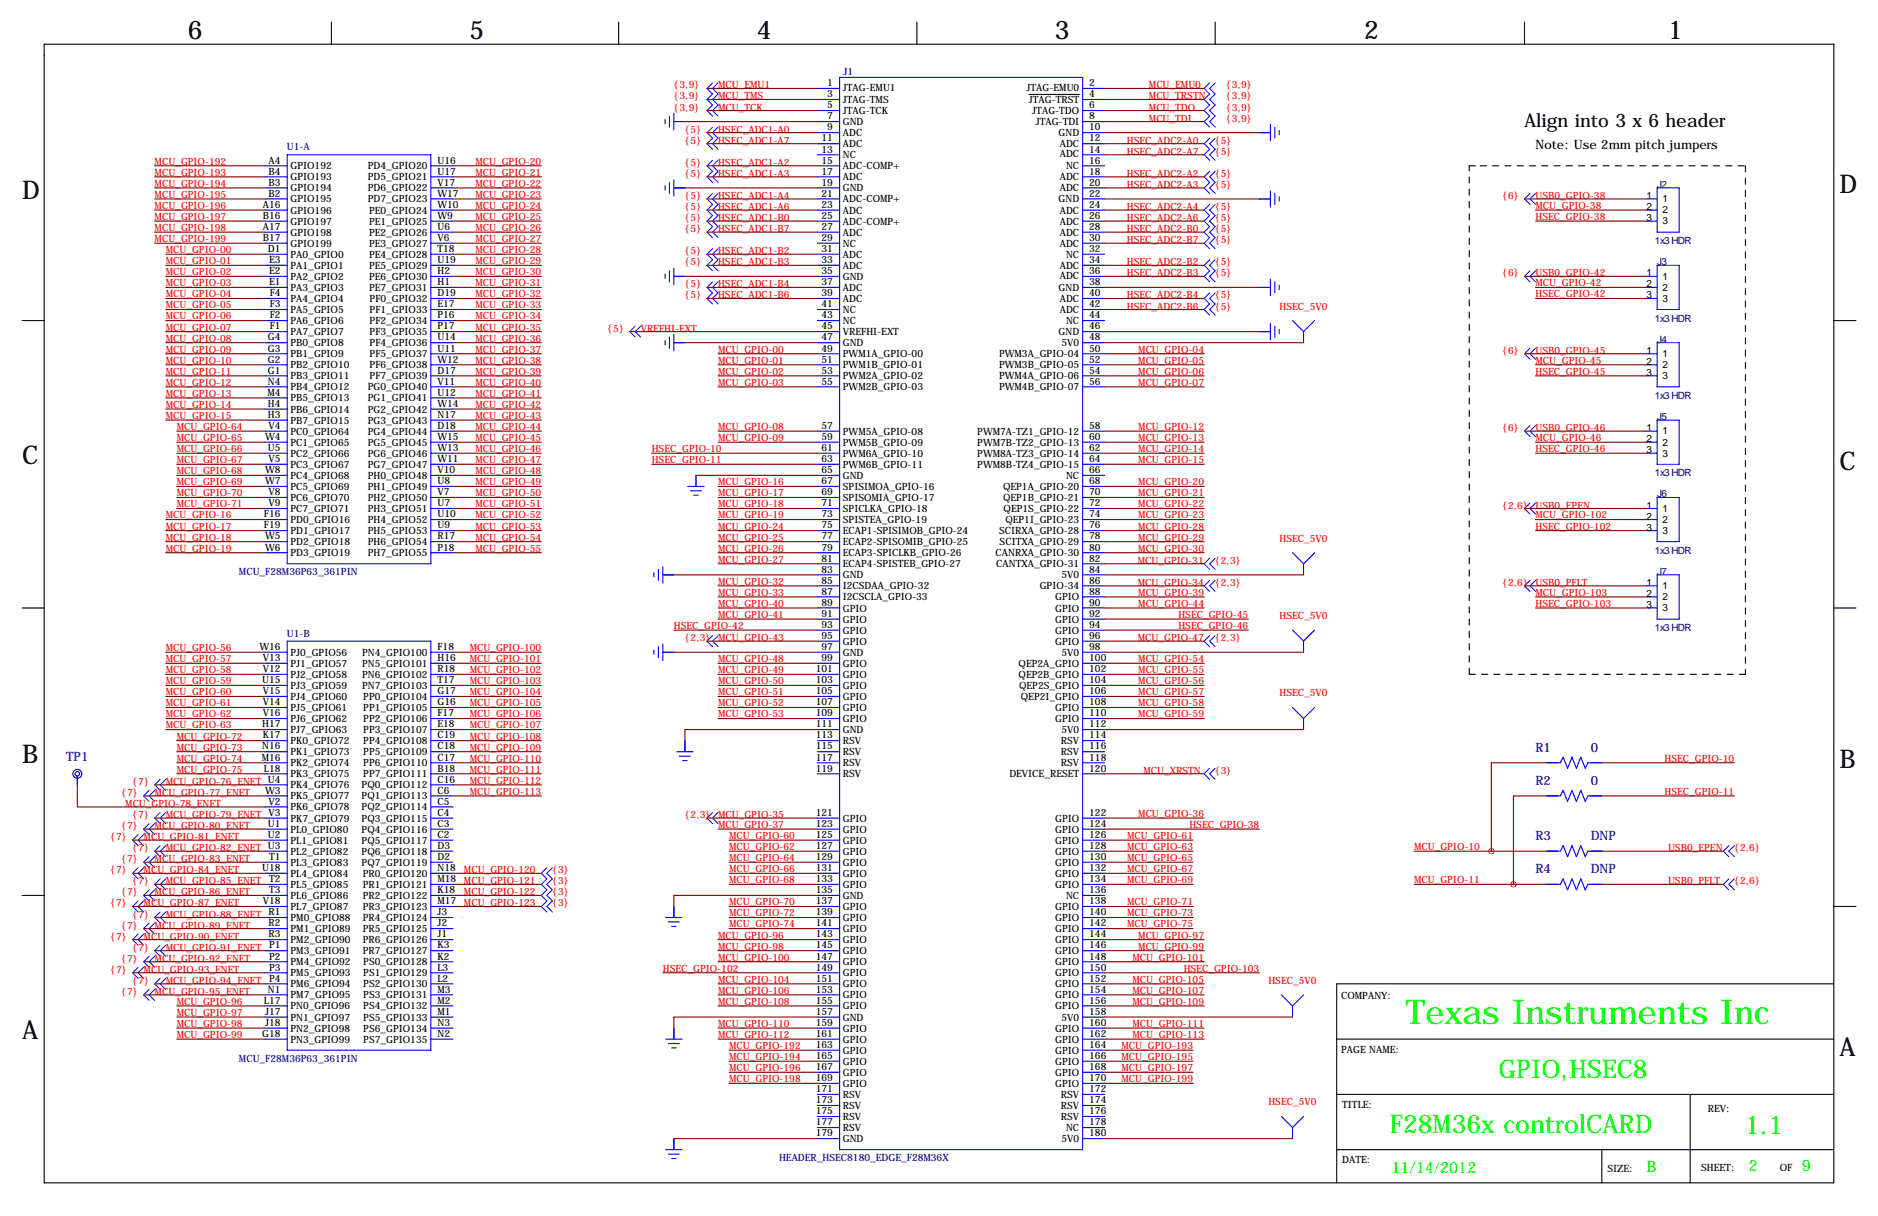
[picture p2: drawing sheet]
<svg xmlns="http://www.w3.org/2000/svg" width="432mm" height="279mm" viewBox="0 0 432 279" stroke-linecap="round" stroke-linejoin="round" font-family="sans-serif">
<defs><g id="words">
<text font-size="7.9" fill="#0f0" x="323.2" y="235.2">Texas Instruments Inc</text>
<g font-size="5.9">
<text x="43.2" y="8.9">6</text>
<text x="107.9" y="8.9">5</text>
<text x="174" y="8.9">4</text>
<text x="242.6" y="8.9">3</text>
<text x="313.7" y="8.9">2</text>
<text x="383.5" y="8.9">1</text>
<text x="5.1" y="45.7">D</text>
<text x="422.9" y="44.4">D</text>
<text x="5.1" y="106.7">C</text>
<text x="422.9" y="107.9">C</text>
<text x="5.1" y="175.3">B</text>
<text x="422.9" y="176.5">B</text>
<text x="5.1" y="238.8">A</text>
<text x="422.9" y="242.6">A</text>
</g>
<g font-size="5.9" fill="#0f0">
<text x="344.5" y="247.7">GPIO,HSEC8</text>
<text x="319.5" y="260.4">F28M36x controlCARD</text>
<text x="401.2" y="260.6">1.1</text>
</g>
<text font-size="4.3" x="350.5" y="29.2">Align into 3 x 6 header</text>
<g font-size="3.6" fill="#0f0">
<text x="319.9" y="269.5">11/14/2012</text>
<text x="378.6" y="269.2">B</text>
<text x="402.1" y="269">2</text>
<text x="414.3" y="269">9</text>
</g>
<text font-size="3" x="353.1" y="34.3">Note: Use 2mm pitch jumpers</text>
<g font-size="3" fill="#000080">
<text x="353.1" y="172.7">R1</text>
<text x="365.8" y="172.7">0</text>
<text x="15.2" y="174.8">TP1</text>
<text x="353.1" y="180.3">R2</text>
<text x="365.8" y="180.3">0</text>
<text x="353.1" y="193">R3</text>
<text x="365.8" y="193">DNP</text>
<text x="353.1" y="200.7">R4</text>
<text x="365.8" y="200.7">DNP</text>
</g>
<g font-size="2.3" fill="#000080">
<text x="194" y="17.3">J1</text>
<text x="65.9" y="34.5">U1-A</text>
<text x="381" y="43.2">J2</text>
<text x="380.5" y="56.1">1x3 HDR</text>
<text x="381" y="61">J3</text>
<text x="380.5" y="73.9">1x3 HDR</text>
<text x="381" y="78.7">J4</text>
<text x="380.5" y="91.7">1x3 HDR</text>
<text x="381" y="96.5">J5</text>
<text x="380.5" y="109.5">1x3 HDR</text>
<text x="381" y="114.3">J6</text>
<text x="380.5" y="127.3">1x3 HDR</text>
<text x="54.9" y="132.2">MCU_F28M36P63_361PIN</text>
<text x="381" y="132.1">J7</text>
<text x="65.9" y="146.3">U1-B</text>
<text x="380.5" y="145">1x3 HDR</text>
<text x="54.9" y="243.9">MCU_F28M36P63_361PIN</text>
<text x="179.1" y="266.8">HEADER_HSEC8180_EDGE_F28M36X</text>
</g>
<g font-size="2.3" fill="#f00">
<text x="154.9" y="22.9">{3,9}</text>
<text x="154.9" y="20.3">{3,9}</text>
<text x="165.1" y="22.9">MCU_TMS</text>
<text x="165.1" y="20.3">MCU_EMU1</text>
<text x="264.2" y="20.3">MCU_EMU0</text>
<text x="264.2" y="22.9">MCU_TRSTN</text>
<text x="281.9" y="20.3">{3,9}</text>
<text x="281.9" y="22.9">{3,9}</text>
<text x="154.9" y="25.4">{3,9}</text>
<text x="165.1" y="25.4">MCU_TCK</text>
<text x="264.2" y="27.9">MCU_TDI</text>
<text x="264.2" y="25.4">MCU_TDO</text>
<text x="281.9" y="27.9">{3,9}</text>
<text x="281.9" y="25.4">{3,9}</text>
<text x="157.5" y="33">{5}</text>
<text x="157.5" y="30.5">{5}</text>
<text x="165.1" y="33">HSEC_ADC1-A7</text>
<text x="165.1" y="30.5">HSEC_ADC1-A0</text>
<text x="259.1" y="35.6">HSEC_ADC2-A7</text>
<text x="259.1" y="33">HSEC_ADC2-A0</text>
<text x="279.4" y="35.6">{5}</text>
<text x="279.4" y="33">{5}</text>
<text x="35.6" y="37.8">MCU_GPIO-192</text>
<text x="35.6" y="40.4">MCU_GPIO-193</text>
<text x="109.3" y="37.8">MCU_GPIO-20</text>
<text x="109.3" y="40.4">MCU_GPIO-21</text>
<text x="157.5" y="40.6">{5}</text>
<text x="157.5" y="38.1">{5}</text>
<text x="165.1" y="40.6">HSEC_ADC1-A3</text>
<text x="165.1" y="38.1">HSEC_ADC1-A2</text>
<text x="259.1" y="40.6">HSEC_ADC2-A2</text>
<text x="279.4" y="40.6">{5}</text>
<text x="35.6" y="42.9">MCU_GPIO-194</text>
<text x="35.6" y="45.5">MCU_GPIO-195</text>
<text x="109.3" y="42.9">MCU_GPIO-22</text>
<text x="109.3" y="45.5">MCU_GPIO-23</text>
<text x="157.5" y="45.7">{5}</text>
<text x="165.1" y="45.7">HSEC_ADC1-A4</text>
<text x="259.1" y="43.2">HSEC_ADC2-A3</text>
<text x="279.4" y="43.2">{5}</text>
<text x="345.4" y="45.7">{6}</text>
<text x="353.1" y="45.7">USB0_GPIO-38</text>
<text x="35.6" y="48">MCU_GPIO-196</text>
<text x="35.6" y="50.5">MCU_GPIO-197</text>
<text x="35.6" y="53.1">MCU_GPIO-198</text>
<text x="109.3" y="48">MCU_GPIO-24</text>
<text x="109.3" y="50.5">MCU_GPIO-25</text>
<text x="109.3" y="53.1">MCU_GPIO-26</text>
<text x="157.5" y="53.3">{5}</text>
<text x="157.5" y="50.8">{5}</text>
<text x="157.5" y="48.3">{5}</text>
<text x="165.1" y="53.3">HSEC_ADC1-B7</text>
<text x="165.1" y="50.8">HSEC_ADC1-B0</text>
<text x="165.1" y="48.3">HSEC_ADC1-A6</text>
<text x="259.1" y="48.3">HSEC_ADC2-A4</text>
<text x="259.1" y="50.8">HSEC_ADC2-A6</text>
<text x="259.1" y="53.3">HSEC_ADC2-B0</text>
<text x="279.4" y="48.3">{5}</text>
<text x="279.4" y="50.8">{5}</text>
<text x="279.4" y="53.3">{5}</text>
<text x="353.1" y="48">MCU_GPIO-38</text>
<text x="353.1" y="50.5">HSEC_GPIO-38</text>
<text x="35.6" y="55.6">MCU_GPIO-199</text>
<text x="38.1" y="58.2">MCU_GPIO-00</text>
<text x="109.3" y="55.6">MCU_GPIO-27</text>
<text x="109.3" y="58.2">MCU_GPIO-28</text>
<text x="157.5" y="58.4">{5}</text>
<text x="165.1" y="58.4">HSEC_ADC1-B2</text>
<text x="259.1" y="55.9">HSEC_ADC2-B7</text>
<text x="279.4" y="55.9">{5}</text>
<text x="38.1" y="60.7">MCU_GPIO-01</text>
<text x="38.1" y="63.2">MCU_GPIO-02</text>
<text x="38.1" y="65.8">MCU_GPIO-03</text>
<text x="109.3" y="60.7">MCU_GPIO-29</text>
<text x="109.3" y="63.2">MCU_GPIO-30</text>
<text x="109.3" y="65.8">MCU_GPIO-31</text>
<text x="157.5" y="61">{5}</text>
<text x="165.1" y="61">HSEC_ADC1-B3</text>
<text x="259.1" y="61">HSEC_ADC2-B2</text>
<text x="259.1" y="63.5">HSEC_ADC2-B3</text>
<text x="279.4" y="61">{5}</text>
<text x="279.4" y="63.5">{5}</text>
<text x="345.4" y="63.5">{6}</text>
<text x="353.1" y="65.8">MCU_GPIO-42</text>
<text x="353.1" y="63.5">USB0_GPIO-42</text>
<text x="38.1" y="68.3">MCU_GPIO-04</text>
<text x="38.1" y="70.9">MCU_GPIO-05</text>
<text x="109.3" y="68.3">MCU_GPIO-32</text>
<text x="109.3" y="70.9">MCU_GPIO-33</text>
<text x="157.5" y="68.6">{5}</text>
<text x="157.5" y="66">{5}</text>
<text x="165.1" y="68.6">HSEC_ADC1-B6</text>
<text x="165.1" y="66">HSEC_ADC1-B4</text>
<text x="259.1" y="71.1">HSEC_ADC2-B6</text>
<text x="259.1" y="68.6">HSEC_ADC2-B4</text>
<text x="279.4" y="71.1">{5}</text>
<text x="279.4" y="68.6">{5}</text>
<text x="294.2" y="71.1">HSEC_5V0</text>
<text x="353.1" y="68.3">HSEC_GPIO-42</text>
<text x="38.1" y="73.4">MCU_GPIO-06</text>
<text x="38.1" y="75.9">MCU_GPIO-07</text>
<text x="109.3" y="75.9">MCU_GPIO-35</text>
<text x="109.3" y="73.4">MCU_GPIO-34</text>
<text x="139.7" y="76.2">{5}</text>
<text x="147.3" y="76.2">VREFHI-EXT</text>
<text x="38.1" y="78.5">MCU_GPIO-08</text>
<text x="38.1" y="81">MCU_GPIO-09</text>
<text x="38.1" y="83.6">MCU_GPIO-10</text>
<text x="109.3" y="78.5">MCU_GPIO-36</text>
<text x="109.3" y="81">MCU_GPIO-37</text>
<text x="109.3" y="83.6">MCU_GPIO-38</text>
<text x="165.1" y="81">MCU_GPIO-00</text>
<text x="165.1" y="83.6">MCU_GPIO-01</text>
<text x="261.7" y="81">MCU_GPIO-04</text>
<text x="261.7" y="83.6">MCU_GPIO-05</text>
<text x="345.4" y="81.3">{6}</text>
<text x="353.1" y="83.6">MCU_GPIO-45</text>
<text x="353.1" y="81.3">USB0_GPIO-45</text>
<text x="38.1" y="86.1">MCU_GPIO-11</text>
<text x="38.1" y="88.6">MCU_GPIO-12</text>
<text x="109.3" y="88.6">MCU_GPIO-40</text>
<text x="109.3" y="86.1">MCU_GPIO-39</text>
<text x="165.1" y="88.6">MCU_GPIO-03</text>
<text x="165.1" y="86.1">MCU_GPIO-02</text>
<text x="261.7" y="86.1">MCU_GPIO-06</text>
<text x="261.7" y="88.6">MCU_GPIO-07</text>
<text x="353.1" y="86.1">HSEC_GPIO-45</text>
<text x="38.1" y="91.2">MCU_GPIO-13</text>
<text x="38.1" y="93.7">MCU_GPIO-14</text>
<text x="109.3" y="91.2">MCU_GPIO-41</text>
<text x="109.3" y="93.7">MCU_GPIO-42</text>
<text x="38.1" y="96.3">MCU_GPIO-15</text>
<text x="40.6" y="98.8">MCU_GPIO-64</text>
<text x="40.6" y="101.3">MCU_GPIO-65</text>
<text x="109.3" y="96.3">MCU_GPIO-43</text>
<text x="109.3" y="98.8">MCU_GPIO-44</text>
<text x="109.3" y="101.3">MCU_GPIO-45</text>
<text x="165.1" y="101.3">MCU_GPIO-09</text>
<text x="165.1" y="98.8">MCU_GPIO-08</text>
<text x="261.7" y="101.3">MCU_GPIO-13</text>
<text x="261.7" y="98.8">MCU_GPIO-12</text>
<text x="345.4" y="99.1">{6}</text>
<text x="353.1" y="101.3">MCU_GPIO-46</text>
<text x="353.1" y="99.1">USB0_GPIO-46</text>
<text x="40.6" y="103.9">MCU_GPIO-66</text>
<text x="40.6" y="106.4">MCU_GPIO-67</text>
<text x="109.3" y="103.9">MCU_GPIO-46</text>
<text x="109.3" y="106.4">MCU_GPIO-47</text>
<text x="149.9" y="106.4">HSEC_GPIO-11</text>
<text x="149.9" y="103.9">HSEC_GPIO-10</text>
<text x="261.7" y="106.4">MCU_GPIO-15</text>
<text x="261.7" y="103.9">MCU_GPIO-14</text>
<text x="353.1" y="103.9">HSEC_GPIO-46</text>
<text x="40.6" y="109">MCU_GPIO-68</text>
<text x="40.6" y="111.5">MCU_GPIO-69</text>
<text x="109.3" y="109">MCU_GPIO-48</text>
<text x="109.3" y="111.5">MCU_GPIO-49</text>
<text x="165.1" y="111.5">MCU_GPIO-16</text>
<text x="261.7" y="111.5">MCU_GPIO-20</text>
<text x="38.1" y="119.1">MCU_GPIO-16</text>
<text x="40.6" y="114">MCU_GPIO-70</text>
<text x="40.6" y="116.6">MCU_GPIO-71</text>
<text x="109.3" y="114">MCU_GPIO-50</text>
<text x="109.3" y="116.6">MCU_GPIO-51</text>
<text x="109.3" y="119.1">MCU_GPIO-52</text>
<text x="165.1" y="114">MCU_GPIO-17</text>
<text x="165.1" y="116.6">MCU_GPIO-18</text>
<text x="165.1" y="119.1">MCU_GPIO-19</text>
<text x="261.7" y="114">MCU_GPIO-21</text>
<text x="261.7" y="116.6">MCU_GPIO-22</text>
<text x="261.7" y="119.1">MCU_GPIO-23</text>
<text x="345.4" y="116.8">{2,6} USB0_EPEN</text>
<text x="353.1" y="119.1">MCU_GPIO-102</text>
<text x="38.1" y="121.7">MCU_GPIO-17</text>
<text x="38.1" y="124.2">MCU_GPIO-18</text>
<text x="109.3" y="121.7">MCU_GPIO-53</text>
<text x="109.3" y="124.2">MCU_GPIO-54</text>
<text x="165.1" y="121.7">MCU_GPIO-24</text>
<text x="165.1" y="124.2">MCU_GPIO-25</text>
<text x="261.7" y="121.7">MCU_GPIO-28</text>
<text x="261.7" y="124.2">MCU_GPIO-29</text>
<text x="294.2" y="124.5">HSEC_5V0</text>
<text x="353.1" y="121.7">HSEC_GPIO-102</text>
<text x="38.1" y="126.7">MCU_GPIO-19</text>
<text x="109.3" y="126.7">MCU_GPIO-55</text>
<text x="165.1" y="126.7">MCU_GPIO-26</text>
<text x="165.1" y="129.3">MCU_GPIO-27</text>
<text x="261.6" y="129.5">MCU_GPIO-31</text>
<text x="261.7" y="126.7">MCU_GPIO-30</text>
<text x="279.4" y="129.5">{2,3}</text>
<text x="165.1" y="134.4">MCU_GPIO-32</text>
<text x="165.1" y="136.9">MCU_GPIO-33</text>
<text x="261.6" y="134.6">MCU_GPIO-34</text>
<text x="261.7" y="136.9">MCU_GPIO-39</text>
<text x="279.4" y="134.6">{2,3}</text>
<text x="345.4" y="134.6">{2,6} USB0_PFLT</text>
<text x="353.1" y="136.9">MCU_GPIO-103</text>
<text x="165.1" y="139.4">MCU_GPIO-40</text>
<text x="165.1" y="142">MCU_GPIO-41</text>
<text x="261.7" y="139.4">MCU_GPIO-44</text>
<text x="270.9" y="142">HSEC_GPIO-45</text>
<text x="294.2" y="142.2">HSEC_5V0</text>
<text x="353.1" y="139.4">HSEC_GPIO-103</text>
<text x="38.1" y="149.6">MCU_GPIO-56</text>
<text x="108" y="149.6">MCU_GPIO-100</text>
<text x="154.9" y="144.5">HSEC_GPIO-42</text>
<text x="157.5" y="147.3">{2,3} MCU_GPIO-43</text>
<text x="261.6" y="147.3">MCU_GPIO-47</text>
<text x="270.9" y="144.5">HSEC_GPIO-46</text>
<text x="279.4" y="147.3">{2,3}</text>
<text x="38.1" y="152.1">MCU_GPIO-57</text>
<text x="38.1" y="154.7">MCU_GPIO-58</text>
<text x="108" y="152.1">MCU_GPIO-101</text>
<text x="108" y="154.7">MCU_GPIO-102</text>
<text x="165.1" y="152.1">MCU_GPIO-48</text>
<text x="165.1" y="154.7">MCU_GPIO-49</text>
<text x="261.7" y="152.1">MCU_GPIO-54</text>
<text x="261.7" y="154.7">MCU_GPIO-55</text>
<text x="38.1" y="157.2">MCU_GPIO-59</text>
<text x="38.1" y="159.8">MCU_GPIO-60</text>
<text x="108" y="157.2">MCU_GPIO-103</text>
<text x="108" y="159.8">MCU_GPIO-104</text>
<text x="165.1" y="157.2">MCU_GPIO-50</text>
<text x="165.1" y="159.8">MCU_GPIO-51</text>
<text x="261.7" y="157.2">MCU_GPIO-56</text>
<text x="261.7" y="159.8">MCU_GPIO-57</text>
<text x="294.2" y="160">HSEC_5V0</text>
<text x="38.1" y="162.3">MCU_GPIO-61</text>
<text x="38.1" y="164.8">MCU_GPIO-62</text>
<text x="38.1" y="167.4">MCU_GPIO-63</text>
<text x="108" y="162.3">MCU_GPIO-105</text>
<text x="108" y="164.8">MCU_GPIO-106</text>
<text x="108" y="167.4">MCU_GPIO-107</text>
<text x="165.1" y="162.3">MCU_GPIO-52</text>
<text x="165.1" y="164.8">MCU_GPIO-53</text>
<text x="261.7" y="162.3">MCU_GPIO-58</text>
<text x="261.7" y="164.8">MCU_GPIO-59</text>
<text x="40.6" y="169.9">MCU_GPIO-72</text>
<text x="40.6" y="172.5">MCU_GPIO-73</text>
<text x="108" y="169.9">MCU_GPIO-108</text>
<text x="108" y="172.5">MCU_GPIO-109</text>
<text x="40.6" y="175">MCU_GPIO-74</text>
<text x="40.6" y="177.5">MCU_GPIO-75</text>
<text x="108" y="175">MCU_GPIO-110</text>
<text x="108" y="177.5">MCU_GPIO-111</text>
<text x="262.9" y="177.8">MCU_XRSTN</text>
<text x="279.4" y="177.8">{3}</text>
<text x="382.7" y="175">HSEC_GPIO-10</text>
<text x="27.9" y="182.9">{7}</text>
<text x="28.8" y="185.4">MCU_GPIO-78_ENET</text>
<text x="30.5" y="180.3">{7}</text>
<text x="35.6" y="182.9">MCU_GPIO-77_ENET</text>
<text x="38.1" y="180.3">MCU_GPIO-76_ENET U4</text>
<text x="108" y="180.1">MCU_GPIO-112</text>
<text x="108" y="182.6">MCU_GPIO-113</text>
<text x="382.7" y="182.6">HSEC_GPIO-11</text>
<text x="27.9" y="190.5">{7}</text>
<text x="30.5" y="188">{7}</text>
<text x="35.6" y="190.5">MCU_GPIO-80_ENET</text>
<text x="38.1" y="188">MCU_GPIO-79_ENET V3</text>
<text x="157.5" y="188">{2,3} MCU_GPIO-35</text>
<text x="165.1" y="190.2">MCU_GPIO-37</text>
<text x="261.7" y="187.7">MCU_GPIO-36</text>
<text x="273.5" y="190.2">HSEC_GPIO-38</text>
<text x="25.4" y="193">{7}</text>
<text x="30.5" y="195.6">{7}</text>
<text x="33" y="193">MCU_GPIO-81_ENET</text>
<text x="38.1" y="195.6">MCU_GPIO-82_ENET U3</text>
<text x="167.6" y="192.8">MCU_GPIO-60</text>
<text x="167.6" y="195.3">MCU_GPIO-62</text>
<text x="167.6" y="197.9">MCU_GPIO-64</text>
<text x="259.2" y="192.8">MCU_GPIO-61</text>
<text x="259.2" y="195.3">MCU_GPIO-63</text>
<text x="259.2" y="197.9">MCU_GPIO-65</text>
<text x="325.1" y="195.3">MCU_GPIO-10</text>
<text x="383.5" y="195.6">USB0_EPEN</text>
<text x="398.8" y="195.6">{2,6}</text>
<text x="25.4" y="200.7">{7}</text>
<text x="27.9" y="198.1">{7}</text>
<text x="30.5" y="203.2">{7}</text>
<text x="33" y="200.7">MCU_GPIO-84_ENET</text>
<text x="35.6" y="198.1">MCU_GPIO-83_ENET</text>
<text x="38.1" y="203.2">MCU_GPIO-85_ENET T2</text>
<text x="106.7" y="200.7">MCU_GPIO-120</text>
<text x="106.7" y="203.2">MCU_GPIO-121</text>
<text x="127" y="200.7">{3}</text>
<text x="127" y="203.2">{3}</text>
<text x="167.6" y="200.4">MCU_GPIO-66</text>
<text x="167.6" y="202.9">MCU_GPIO-68</text>
<text x="259.2" y="200.4">MCU_GPIO-67</text>
<text x="259.2" y="202.9">MCU_GPIO-69</text>
<text x="325.1" y="202.9">MCU_GPIO-11</text>
<text x="383.5" y="203.2">USB0_PFLT</text>
<text x="398.8" y="203.2">{2,6}</text>
<text x="25.4" y="208.3">{7}</text>
<text x="27.9" y="205.7">{7}</text>
<text x="33" y="208.3">MCU_GPIO-87_ENET</text>
<text x="35.6" y="205.7">MCU_GPIO-86_ENET</text>
<text x="106.7" y="205.7">MCU_GPIO-122</text>
<text x="106.7" y="208.3">MCU_GPIO-123</text>
<text x="127" y="205.7">{3}</text>
<text x="127" y="208.3">{3}</text>
<text x="167.6" y="208">MCU_GPIO-70</text>
<text x="259.2" y="208">MCU_GPIO-71</text>
<text x="25.4" y="215.9">{7}</text>
<text x="27.9" y="213.4">{7}</text>
<text x="30.5" y="210.8">{7}</text>
<text x="33" y="215.9">MCU_GPIO-90_ENET</text>
<text x="35.6" y="213.4">MCU_GPIO-89_ENET</text>
<text x="38.1" y="210.8">MCU_GPIO-88_ENET R1</text>
<text x="165.1" y="215.6">MCU_GPIO-96</text>
<text x="167.6" y="210.6">MCU_GPIO-72</text>
<text x="167.6" y="213.1">MCU_GPIO-74</text>
<text x="259.2" y="210.6">MCU_GPIO-73</text>
<text x="259.2" y="213.1">MCU_GPIO-75</text>
<text x="261.7" y="215.6">MCU_GPIO-97</text>
<text x="27.9" y="221">{7}</text>
<text x="30.5" y="218.4">{7}</text>
<text x="35.6" y="221">MCU_GPIO-92_ENET</text>
<text x="38.1" y="218.4">MCU_GPIO-91_ENET P1</text>
<text x="165.1" y="218.2">MCU_GPIO-98</text>
<text x="165.1" y="220.7">MCU_GPIO-100</text>
<text x="260.4" y="220.7">MCU_GPIO-101</text>
<text x="261.7" y="218.2">MCU_GPIO-99</text>
<text x="25.4" y="223.5">{7}</text>
<text x="30.5" y="226.1">{7}</text>
<text x="33" y="223.5">MCU_GPIO-93_ENET</text>
<text x="38.1" y="226.1">MCU_GPIO-94_ENET P4</text>
<text x="152.4" y="223.3">HSEC_GPIO-102</text>
<text x="165.1" y="225.8">MCU_GPIO-104</text>
<text x="260.4" y="225.8">MCU_GPIO-105</text>
<text x="272.2" y="223.3">HSEC_GPIO-103</text>
<text x="291.6" y="226.1">HSEC_5V0</text>
<text x="27.9" y="228.6">{7}</text>
<text x="35.6" y="228.6">MCU_GPIO-95_ENET</text>
<text x="40.6" y="230.9">MCU_GPIO-96</text>
<text x="40.6" y="233.4">MCU_GPIO-97</text>
<text x="165.1" y="228.3">MCU_GPIO-106</text>
<text x="165.1" y="230.9">MCU_GPIO-108</text>
<text x="260.4" y="228.3">MCU_GPIO-107</text>
<text x="260.4" y="230.9">MCU_GPIO-109</text>
<text x="40.6" y="238.5">MCU_GPIO-99</text>
<text x="40.6" y="236">MCU_GPIO-98</text>
<text x="165.1" y="236">MCU_GPIO-110</text>
<text x="165.1" y="238.5">MCU_GPIO-112</text>
<text x="260.4" y="236">MCU_GPIO-111</text>
<text x="260.4" y="238.5">MCU_GPIO-113</text>
<text x="167.6" y="241">MCU_GPIO-192</text>
<text x="167.6" y="243.6">MCU_GPIO-194</text>
<text x="257.8" y="243.6">MCU_GPIO-195</text>
<text x="257.8" y="241">MCU_GPIO-193</text>
<text x="167.6" y="248.7">MCU_GPIO-198</text>
<text x="167.6" y="246.1">MCU_GPIO-196</text>
<text x="257.8" y="248.7">MCU_GPIO-199</text>
<text x="257.8" y="246.1">MCU_GPIO-197</text>
<text x="291.6" y="254">HSEC_5V0</text>
</g>
<g font-size="2.3">
<text x="190.2" y="19.8">1</text>
<text x="190.2" y="22.4">3</text>
<text x="193.8" y="20.9">JTAG-EMU1</text>
<text x="193.8" y="23.7">JTAG-TMS</text>
<text x="236" y="20.9">JTAG-EMU0</text>
<text x="236.6" y="23.7">JTAG-TRST</text>
<text x="250.4" y="19.8">2</text>
<text x="250.4" y="22.4">4</text>
<text x="190.2" y="24.9">5</text>
<text x="190.2" y="27.4">7</text>
<text x="190.2" y="30">9</text>
<text x="193.8" y="26.2">JTAG-TCK</text>
<text x="193.8" y="28.7">GND</text>
<text x="237.4" y="26.2">JTAG-TDO</text>
<text x="238.1" y="28.7">JTAG-TDI</text>
<text x="250.4" y="24.9">6</text>
<text x="250.4" y="27.4">8</text>
<text x="250.4" y="30">10</text>
<text x="188.9" y="32.5">11</text>
<text x="188.9" y="35.1">13</text>
<text x="193.8" y="31.3">ADC</text>
<text x="193.8" y="33.8">ADC</text>
<text x="243.4" y="31.3">GND</text>
<text x="243.7" y="33.8">ADC</text>
<text x="250.4" y="32.5">12</text>
<text x="250.4" y="35.1">14</text>
<text x="61.7" y="37.6">A4</text>
<text x="61.7" y="40.1">B4</text>
<text x="66.8" y="38.9">GPIO192</text>
<text x="66.8" y="41.4">GPIO193</text>
<text x="84.6" y="38.9">PD4_GPIO20</text>
<text x="84.6" y="41.4">PD5_GPIO21</text>
<text x="100.6" y="37.6">U16</text>
<text x="100.6" y="40.1">U17</text>
<text x="188.9" y="37.6">15</text>
<text x="188.9" y="40.1">17</text>
<text x="193.8" y="36.4">NC</text>
<text x="193.8" y="38.9">ADC-COMP+</text>
<text x="193.8" y="41.4">ADC</text>
<text x="243.7" y="36.1">ADC</text>
<text x="243.7" y="41.4">ADC</text>
<text x="245.1" y="38.9">NC</text>
<text x="250.4" y="37.6">16</text>
<text x="250.4" y="40.1">18</text>
<text x="60.4" y="47.8">A16</text>
<text x="61.7" y="42.7">B3</text>
<text x="61.7" y="45.2">B2</text>
<text x="66.8" y="44">GPIO194</text>
<text x="66.8" y="46.5">GPIO195</text>
<text x="84.6" y="44">PD6_GPIO22</text>
<text x="84.6" y="46.5">PD7_GPIO23</text>
<text x="100.6" y="42.7">V17</text>
<text x="100.6" y="45.2">W17</text>
<text x="100.6" y="47.8">W10</text>
<text x="188.9" y="42.7">19</text>
<text x="188.9" y="45.2">21</text>
<text x="188.9" y="47.8">23</text>
<text x="193.8" y="44">GND</text>
<text x="193.8" y="46.5">ADC-COMP+</text>
<text x="243.4" y="46.5">GND</text>
<text x="243.7" y="44">ADC</text>
<text x="250.4" y="42.7">20</text>
<text x="250.4" y="45.2">22</text>
<text x="250.4" y="47.8">24</text>
<text x="378.5" y="45.7">1</text>
<text x="382.3" y="46.5">1</text>
<text x="60.4" y="50.3">B16</text>
<text x="60.4" y="52.8">A17</text>
<text x="66.8" y="49.1">GPIO196</text>
<text x="66.8" y="51.6">GPIO197</text>
<text x="84.9" y="49.1">PE0_GPIO24</text>
<text x="84.9" y="51.6">PE1_GPIO25</text>
<text x="100.6" y="50.3">W9</text>
<text x="100.6" y="52.8">U6</text>
<text x="188.9" y="50.3">25</text>
<text x="188.9" y="52.8">27</text>
<text x="193.8" y="49.1">ADC</text>
<text x="193.8" y="51.6">ADC-COMP+</text>
<text x="243.7" y="49.1">ADC</text>
<text x="243.7" y="51.6">ADC</text>
<text x="250.4" y="50.3">26</text>
<text x="250.4" y="52.8">28</text>
<text x="378.5" y="48.3">2</text>
<text x="378.5" y="50.8">3</text>
<text x="382.3" y="49">2</text>
<text x="382.3" y="51.6">3</text>
<text x="60.4" y="55.4">B17</text>
<text x="61.6" y="57.9">D1</text>
<text x="66.8" y="54.1">GPIO198</text>
<text x="66.8" y="56.7">GPIO199</text>
<text x="66.8" y="59.2">PA0_GPIO0</text>
<text x="84.9" y="54.1">PE2_GPIO26</text>
<text x="84.9" y="56.7">PE3_GPIO27</text>
<text x="84.9" y="59.2">PE4_GPIO28</text>
<text x="100.6" y="55.4">V6</text>
<text x="100.6" y="57.9">T18</text>
<text x="188.9" y="55.4">29</text>
<text x="188.9" y="57.9">31</text>
<text x="193.8" y="54.1">ADC</text>
<text x="193.8" y="56.7">NC</text>
<text x="193.8" y="59.2">ADC</text>
<text x="243.7" y="54.1">ADC</text>
<text x="243.7" y="56.7">ADC</text>
<text x="245.1" y="59.2">NC</text>
<text x="250.4" y="55.4">30</text>
<text x="250.4" y="57.9">32</text>
<text x="61.9" y="60.5">E3</text>
<text x="61.9" y="63">E2</text>
<text x="61.9" y="65.5">E1</text>
<text x="66.8" y="61.8">PA1_GPIO1</text>
<text x="66.8" y="64.3">PA2_GPIO2</text>
<text x="84.9" y="61.8">PE5_GPIO29</text>
<text x="84.9" y="64.3">PE6_GPIO30</text>
<text x="100.6" y="60.5">U19</text>
<text x="100.6" y="63">H2</text>
<text x="100.6" y="65.5">H1</text>
<text x="188.9" y="60.5">33</text>
<text x="188.9" y="63">35</text>
<text x="188.9" y="65.5">37</text>
<text x="193.8" y="61.8">ADC</text>
<text x="193.8" y="64.3">GND</text>
<text x="243.7" y="61.8">ADC</text>
<text x="243.7" y="64.1">ADC</text>
<text x="250.4" y="60.5">34</text>
<text x="250.4" y="63">36</text>
<text x="250.4" y="65.5">38</text>
<text x="378.5" y="63.5">1</text>
<text x="382.3" y="64.3">1</text>
<text x="62" y="68.1">F4</text>
<text x="62" y="70.6">F3</text>
<text x="66.8" y="66.8">PA3_GPIO3</text>
<text x="66.8" y="69.4">PA4_GPIO4</text>
<text x="66.8" y="71.9">PA5_GPIO5</text>
<text x="84.9" y="66.8">PE7_GPIO31</text>
<text x="85" y="69.4">PF0_GPIO32</text>
<text x="85" y="71.9">PF1_GPIO33</text>
<text x="100.6" y="68.1">D19</text>
<text x="100.6" y="70.6">E17</text>
<text x="188.9" y="68.1">39</text>
<text x="188.9" y="70.6">41</text>
<text x="193.8" y="66.8">ADC</text>
<text x="193.8" y="69.4">ADC</text>
<text x="193.8" y="71.9">NC</text>
<text x="243.4" y="66.8">GND</text>
<text x="243.7" y="69.4">ADC</text>
<text x="243.7" y="71.9">ADC</text>
<text x="250.4" y="68.1">40</text>
<text x="250.4" y="70.6">42</text>
<text x="378.5" y="66">2</text>
<text x="378.5" y="68.6">3</text>
<text x="382.3" y="66.8">2</text>
<text x="382.3" y="69.3">3</text>
<text x="62" y="73.2">F2</text>
<text x="62" y="75.7">F1</text>
<text x="66.8" y="74.5">PA6_GPIO6</text>
<text x="66.8" y="77">PA7_GPIO7</text>
<text x="85" y="74.5">PF2_GPIO34</text>
<text x="85" y="77">PF3_GPIO35</text>
<text x="100.6" y="73.2">P16</text>
<text x="100.6" y="75.7">P17</text>
<text x="188.9" y="73.2">43</text>
<text x="188.9" y="75.7">45</text>
<text x="193.8" y="74.5">NC</text>
<text x="193.8" y="77">VREFHI-EXT</text>
<text x="243.4" y="77">GND</text>
<text x="245.1" y="74.5">NC</text>
<text x="250.4" y="73.2">44</text>
<text x="250.4" y="75.7">46</text>
<text x="61.6" y="78.2">G4</text>
<text x="61.6" y="80.8">G3</text>
<text x="61.6" y="83.3">G2</text>
<text x="66.8" y="79.5">PB0_GPIO8</text>
<text x="66.8" y="82.1">PB1_GPIO9</text>
<text x="85" y="79.5">PF4_GPIO36</text>
<text x="85" y="82.1">PF5_GPIO37</text>
<text x="100.6" y="78.2">U14</text>
<text x="100.6" y="80.8">U11</text>
<text x="100.6" y="83.3">W12</text>
<text x="188.9" y="78.2">47</text>
<text x="188.9" y="80.8">49</text>
<text x="188.9" y="83.3">51</text>
<text x="193.8" y="79.5">GND</text>
<text x="193.8" y="82.1">PWM1A_GPIO-00</text>
<text x="229.7" y="82.1">PWM3A_GPIO-04</text>
<text x="244.1" y="79.5">5V0</text>
<text x="250.4" y="78.2">48</text>
<text x="250.4" y="80.8">50</text>
<text x="250.4" y="83.3">52</text>
<text x="378.5" y="81.3">1</text>
<text x="378.5" y="83.8">2</text>
<text x="382.3" y="82">1</text>
<text x="61.6" y="85.9">G1</text>
<text x="61.6" y="88.4">N4</text>
<text x="66.8" y="84.6">PB2_GPIO10</text>
<text x="66.8" y="87.2">PB3_GPIO11</text>
<text x="66.8" y="89.7">PB4_GPIO12</text>
<text x="84.6" y="89.7">PG0_GPIO40</text>
<text x="85" y="84.6">PF6_GPIO38</text>
<text x="85" y="87.2">PF7_GPIO39</text>
<text x="100.6" y="85.9">D17</text>
<text x="100.6" y="88.4">V11</text>
<text x="188.9" y="85.9">53</text>
<text x="188.9" y="88.4">55</text>
<text x="193.8" y="84.6">PWM1B_GPIO-01</text>
<text x="193.8" y="87.2">PWM2A_GPIO-02</text>
<text x="193.8" y="89.7">PWM2B_GPIO-03</text>
<text x="229.7" y="84.6">PWM3B_GPIO-05</text>
<text x="229.7" y="87.2">PWM4A_GPIO-06</text>
<text x="229.7" y="89.7">PWM4B_GPIO-07</text>
<text x="250.4" y="85.9">54</text>
<text x="250.4" y="88.4">56</text>
<text x="378.5" y="86.4">3</text>
<text x="382.3" y="84.6">2</text>
<text x="382.3" y="87.1">3</text>
<text x="61.5" y="90.9">M4</text>
<text x="61.6" y="93.5">H4</text>
<text x="66.8" y="92.2">PB5_GPIO13</text>
<text x="66.8" y="94.8">PB6_GPIO14</text>
<text x="84.6" y="92.2">PG1_GPIO41</text>
<text x="84.6" y="94.8">PG2_GPIO42</text>
<text x="100.6" y="90.9">U12</text>
<text x="100.6" y="93.5">W14</text>
<text x="61" y="101.1">W4</text>
<text x="61.6" y="96">H3</text>
<text x="61.7" y="98.6">V4</text>
<text x="66.8" y="97.3">PB7_GPIO15</text>
<text x="66.8" y="99.9">PC0_GPIO64</text>
<text x="84.6" y="97.3">PG3_GPIO43</text>
<text x="84.6" y="99.9">PG4_GPIO44</text>
<text x="100.6" y="96">N17</text>
<text x="100.6" y="98.6">D18</text>
<text x="100.6" y="101.1">W15</text>
<text x="188.9" y="98.6">57</text>
<text x="188.9" y="101.1">59</text>
<text x="193.8" y="99.9">PWM5A_GPIO-08</text>
<text x="224.7" y="99.9">PWM7A-TZ1_GPIO-12</text>
<text x="250.4" y="98.6">58</text>
<text x="250.4" y="101.1">60</text>
<text x="378.5" y="99.1">1</text>
<text x="378.5" y="101.6">2</text>
<text x="382.3" y="99.8">1</text>
<text x="61.6" y="103.6">U5</text>
<text x="61.7" y="106.2">V5</text>
<text x="66.8" y="102.4">PC1_GPIO65</text>
<text x="66.8" y="104.9">PC2_GPIO66</text>
<text x="66.8" y="107.5">PC3_GPIO67</text>
<text x="84.6" y="102.4">PG5_GPIO45</text>
<text x="84.6" y="104.9">PG6_GPIO46</text>
<text x="84.6" y="107.5">PG7_GPIO47</text>
<text x="100.6" y="103.6">W13</text>
<text x="100.6" y="106.2">W11</text>
<text x="188.9" y="103.6">61</text>
<text x="188.9" y="106.2">63</text>
<text x="193.8" y="102.4">PWM5B_GPIO-09</text>
<text x="193.8" y="104.9">PWM6A_GPIO-10</text>
<text x="193.8" y="107.5">PWM6B_GPIO-11</text>
<text x="224.7" y="102.4">PWM7B-TZ2_GPIO-13</text>
<text x="224.7" y="104.9">PWM8A-TZ3_GPIO-14</text>
<text x="224.7" y="107.5">PWM8B-TZ4_GPIO-15</text>
<text x="250.4" y="103.6">62</text>
<text x="250.4" y="106.2">64</text>
<text x="378.5" y="104.1">3</text>
<text x="382.3" y="102.4">2</text>
<text x="382.3" y="104.9">3</text>
<text x="61" y="108.7">W8</text>
<text x="61" y="111.3">W7</text>
<text x="61.7" y="113.8">V8</text>
<text x="66.8" y="110">PC4_GPIO68</text>
<text x="66.8" y="112.6">PC5_GPIO69</text>
<text x="84.6" y="110">PH0_GPIO48</text>
<text x="84.6" y="112.6">PH1_GPIO49</text>
<text x="100.6" y="108.7">V10</text>
<text x="100.6" y="111.3">U8</text>
<text x="100.6" y="113.8">V7</text>
<text x="188.9" y="108.7">65</text>
<text x="188.9" y="111.3">67</text>
<text x="188.9" y="113.8">69</text>
<text x="193.8" y="110">GND</text>
<text x="193.8" y="112.6">SPISIMOA_GPIO-16</text>
<text x="230.6" y="112.6">QEP1A_GPIO-20</text>
<text x="245.1" y="110">NC</text>
<text x="250.4" y="108.7">66</text>
<text x="250.4" y="111.3">68</text>
<text x="250.4" y="113.8">70</text>
<text x="60.7" y="118.9">F16</text>
<text x="61.7" y="116.3">V9</text>
<text x="66.8" y="115.1">PC6_GPIO70</text>
<text x="66.8" y="117.6">PC7_GPIO71</text>
<text x="84.6" y="115.1">PH2_GPIO50</text>
<text x="84.6" y="117.6">PH3_GPIO51</text>
<text x="100.6" y="116.3">U7</text>
<text x="100.6" y="118.9">U10</text>
<text x="188.9" y="116.3">71</text>
<text x="188.9" y="118.9">73</text>
<text x="193.8" y="115.1">SPISOMIA_GPIO-17</text>
<text x="193.8" y="117.6">SPICLKA_GPIO-18</text>
<text x="230.6" y="115.1">QEP1B_GPIO-21</text>
<text x="230.8" y="117.6">QEP1S_GPIO-22</text>
<text x="250.4" y="116.3">72</text>
<text x="250.4" y="118.9">74</text>
<text x="378.5" y="116.8">1</text>
<text x="378.5" y="119.4">2</text>
<text x="382.3" y="117.6">1</text>
<text x="60.7" y="121.4">F19</text>
<text x="61" y="124">W5</text>
<text x="66.8" y="120.2">PD0_GPIO16</text>
<text x="66.8" y="122.7">PD1_GPIO17</text>
<text x="66.8" y="125.3">PD2_GPIO18</text>
<text x="84.6" y="120.2">PH4_GPIO52</text>
<text x="84.6" y="122.7">PH5_GPIO53</text>
<text x="84.6" y="125.3">PH6_GPIO54</text>
<text x="100.6" y="121.4">U9</text>
<text x="100.6" y="124">R17</text>
<text x="188.9" y="121.4">75</text>
<text x="188.9" y="124">77</text>
<text x="193.8" y="120.2">SPISTEA_GPIO-19</text>
<text x="193.8" y="122.7">ECAP1-SPISIMOB_GPIO-24</text>
<text x="193.8" y="125.3">ECAP2-SPISOMIB_GPIO-25</text>
<text x="229.7" y="122.7">SCIRXA_GPIO-28</text>
<text x="229.8" y="125.3">SCITXA_GPIO-29</text>
<text x="231.2" y="120.2">QEP1I_GPIO-23</text>
<text x="250.4" y="121.4">76</text>
<text x="250.4" y="124">78</text>
<text x="378.5" y="121.9">3</text>
<text x="382.3" y="120.1">2</text>
<text x="382.3" y="122.7">3</text>
<text x="61" y="126.5">W6</text>
<text x="66.8" y="127.8">PD3_GPIO19</text>
<text x="84.6" y="127.8">PH7_GPIO55</text>
<text x="100.6" y="126.5">P18</text>
<text x="188.9" y="126.5">79</text>
<text x="188.9" y="129">81</text>
<text x="188.9" y="131.6">83</text>
<text x="193.8" y="127.8">ECAP3-SPICLKB_GPIO-26</text>
<text x="193.8" y="130.3">ECAP4-SPISTEB_GPIO-27</text>
<text x="228.9" y="127.8">CANRXA_GPIO-30</text>
<text x="229.1" y="130.3">CANTXA_GPIO-31</text>
<text x="250.4" y="126.5">80</text>
<text x="250.4" y="129">82</text>
<text x="250.4" y="131.6">84</text>
<text x="188.9" y="134.1">85</text>
<text x="188.9" y="136.7">87</text>
<text x="193.8" y="132.9">GND</text>
<text x="193.8" y="135.4">I2CSDAA_GPIO-32</text>
<text x="193.8" y="138">I2CSCLA_GPIO-33</text>
<text x="239.1" y="135.4">GPIO-34</text>
<text x="242.6" y="138">GPIO</text>
<text x="244.1" y="132.9">5V0</text>
<text x="250.4" y="134.1">86</text>
<text x="250.4" y="136.7">88</text>
<text x="378.5" y="134.6">1</text>
<text x="378.5" y="137.2">2</text>
<text x="382.3" y="135.4">1</text>
<text x="382.3" y="137.9">2</text>
<text x="188.9" y="139.2">89</text>
<text x="188.9" y="141.7">91</text>
<text x="193.8" y="140.5">GPIO</text>
<text x="193.8" y="143">GPIO</text>
<text x="242.6" y="140.5">GPIO</text>
<text x="242.6" y="143">GPIO</text>
<text x="250.4" y="139.2">90</text>
<text x="250.4" y="141.7">92</text>
<text x="378.5" y="139.7">3</text>
<text x="382.3" y="140.5">3</text>
<text x="59.6" y="149.4">W16</text>
<text x="100.6" y="149.4">F18</text>
<text x="188.9" y="144.3">93</text>
<text x="188.9" y="146.8">95</text>
<text x="188.9" y="149.4">97</text>
<text x="193.8" y="145.6">GPIO</text>
<text x="193.8" y="148.1">GPIO</text>
<text x="242.6" y="145.6">GPIO</text>
<text x="242.6" y="148.1">GPIO</text>
<text x="250.4" y="144.3">94</text>
<text x="250.4" y="146.8">96</text>
<text x="250.4" y="149.4">98</text>
<text x="60.4" y="151.9">V13</text>
<text x="60.4" y="154.4">V12</text>
<text x="66.8" y="150.7">PJ0_GPIO56</text>
<text x="66.8" y="153.2">PJ1_GPIO57</text>
<text x="66.8" y="155.7">PJ2_GPIO58</text>
<text x="83.3" y="150.7">PN4_GPIO100</text>
<text x="83.3" y="153.2">PN5_GPIO101</text>
<text x="83.3" y="155.7">PN6_GPIO102</text>
<text x="100.6" y="151.9">H16</text>
<text x="100.6" y="154.4">R18</text>
<text x="187.6" y="154.4">101</text>
<text x="188.9" y="151.9">99</text>
<text x="193.8" y="150.7">GND</text>
<text x="193.8" y="153.2">GPIO</text>
<text x="193.8" y="155.7">GPIO</text>
<text x="234.2" y="153.2">QEP2A_GPIO</text>
<text x="234.2" y="155.7">QEP2B_GPIO</text>
<text x="244.1" y="150.7">5V0</text>
<text x="250.4" y="151.9">100</text>
<text x="250.4" y="154.4">102</text>
<text x="60.3" y="157">U15</text>
<text x="60.4" y="159.5">V15</text>
<text x="66.8" y="158.3">PJ3_GPIO59</text>
<text x="66.8" y="160.8">PJ4_GPIO60</text>
<text x="83.3" y="158.3">PN7_GPIO103</text>
<text x="83.5" y="160.8">PP0_GPIO104</text>
<text x="100.6" y="157">T17</text>
<text x="100.6" y="159.5">G17</text>
<text x="187.6" y="157">103</text>
<text x="187.6" y="159.5">105</text>
<text x="193.8" y="158.3">GPIO</text>
<text x="193.8" y="160.8">GPIO</text>
<text x="234.3" y="158.3">QEP2S_GPIO</text>
<text x="234.7" y="160.8">QEP2I_GPIO</text>
<text x="250.4" y="157">104</text>
<text x="250.4" y="159.5">106</text>
<text x="60.3" y="167.1">H17</text>
<text x="60.4" y="162.1">V14</text>
<text x="60.4" y="164.6">V16</text>
<text x="66.8" y="163.4">PJ5_GPIO61</text>
<text x="66.8" y="165.9">PJ6_GPIO62</text>
<text x="83.5" y="163.4">PP1_GPIO105</text>
<text x="83.5" y="165.9">PP2_GPIO106</text>
<text x="100.6" y="162.1">G16</text>
<text x="100.6" y="164.6">F17</text>
<text x="100.6" y="167.1">E18</text>
<text x="187.6" y="162.1">107</text>
<text x="187.6" y="164.6">109</text>
<text x="187.6" y="167.1">111</text>
<text x="193.8" y="163.4">GPIO</text>
<text x="193.8" y="165.9">GPIO</text>
<text x="242.6" y="163.4">GPIO</text>
<text x="242.6" y="165.9">GPIO</text>
<text x="250.4" y="162.1">108</text>
<text x="250.4" y="164.6">110</text>
<text x="250.4" y="167.1">112</text>
<text x="60.3" y="172.2">N16</text>
<text x="60.4" y="169.7">K17</text>
<text x="66.8" y="168.4">PJ7_GPIO63</text>
<text x="66.8" y="171">PK0_GPIO72</text>
<text x="66.8" y="173.5">PK1_GPIO73</text>
<text x="83.5" y="168.4">PP3_GPIO107</text>
<text x="83.5" y="171">PP4_GPIO108</text>
<text x="83.5" y="173.5">PP5_GPIO109</text>
<text x="100.6" y="169.7">C19</text>
<text x="100.6" y="172.2">C18</text>
<text x="187.6" y="169.7">113</text>
<text x="187.6" y="172.2">115</text>
<text x="193.8" y="168.4">GND</text>
<text x="193.8" y="171">RSV</text>
<text x="193.8" y="173.5">RSV</text>
<text x="243.9" y="171">RSV</text>
<text x="243.9" y="173.5">RSV</text>
<text x="244.1" y="168.4">5V0</text>
<text x="250.4" y="169.7">114</text>
<text x="250.4" y="172.2">116</text>
<text x="60.2" y="174.8">M16</text>
<text x="60.7" y="177.3">L18</text>
<text x="66.8" y="176.1">PK2_GPIO74</text>
<text x="66.8" y="178.6">PK3_GPIO75</text>
<text x="83.5" y="176.1">PP6_GPIO110</text>
<text x="83.5" y="178.6">PP7_GPIO111</text>
<text x="100.6" y="174.8">C17</text>
<text x="100.6" y="177.3">B18</text>
<text x="100.6" y="179.8">C16</text>
<text x="187.6" y="174.8">117</text>
<text x="187.6" y="177.3">119</text>
<text x="193.8" y="176.1">RSV</text>
<text x="193.8" y="178.6">RSV</text>
<text x="232.1" y="178.6">DEVICE_RESET</text>
<text x="243.9" y="176.1">RSV</text>
<text x="250.4" y="174.8">118</text>
<text x="250.4" y="177.3">120</text>
<text x="61" y="182.4">W3</text>
<text x="61.7" y="184.9">V2</text>
<text x="66.8" y="181.1">PK4_GPIO76</text>
<text x="66.8" y="183.7">PK5_GPIO77</text>
<text x="83.1" y="181.1">PQ0_GPIO112</text>
<text x="83.1" y="183.7">PQ1_GPIO113</text>
<text x="100.6" y="182.4">C6</text>
<text x="100.6" y="184.9">C5</text>
<text x="61.6" y="190">U1</text>
<text x="66.8" y="186.2">PK6_GPIO78</text>
<text x="66.8" y="188.8">PK7_GPIO79</text>
<text x="66.8" y="191.3">PL0_GPIO80</text>
<text x="83.1" y="186.2">PQ2_GPIO114</text>
<text x="83.1" y="188.8">PQ3_GPIO115</text>
<text x="83.1" y="191.3">PQ4_GPIO116</text>
<text x="100.6" y="187.5">C4</text>
<text x="100.6" y="190">C3</text>
<text x="187.6" y="187.5">121</text>
<text x="187.6" y="190">123</text>
<text x="193.8" y="188.8">GPIO</text>
<text x="193.8" y="191.3">GPIO</text>
<text x="242.6" y="188.8">GPIO</text>
<text x="242.6" y="191.3">GPIO</text>
<text x="250.4" y="187.5">122</text>
<text x="250.4" y="190">124</text>
<text x="61.6" y="192.5">U2</text>
<text x="61.9" y="197.6">T1</text>
<text x="66.8" y="193.8">PL1_GPIO81</text>
<text x="66.8" y="196.4">PL2_GPIO82</text>
<text x="83.1" y="193.8">PQ5_GPIO117</text>
<text x="83.1" y="196.4">PQ6_GPIO118</text>
<text x="100.6" y="192.5">C2</text>
<text x="100.6" y="195.1">D3</text>
<text x="100.6" y="197.6">D2</text>
<text x="187.6" y="192.5">125</text>
<text x="187.6" y="195.1">127</text>
<text x="187.6" y="197.6">129</text>
<text x="193.8" y="193.8">GPIO</text>
<text x="193.8" y="196.4">GPIO</text>
<text x="242.6" y="193.8">GPIO</text>
<text x="242.6" y="196.4">GPIO</text>
<text x="250.4" y="192.5">126</text>
<text x="250.4" y="195.1">128</text>
<text x="250.4" y="197.6">130</text>
<text x="60.3" y="200.2">U18</text>
<text x="66.8" y="198.9">PL3_GPIO83</text>
<text x="66.8" y="201.5">PL4_GPIO84</text>
<text x="83.1" y="198.9">PQ7_GPIO119</text>
<text x="83.4" y="201.5">PR0_GPIO120</text>
<text x="100.6" y="200.2">N18</text>
<text x="100.6" y="202.7">M18</text>
<text x="187.6" y="200.2">131</text>
<text x="187.6" y="202.7">133</text>
<text x="193.8" y="198.9">GPIO</text>
<text x="193.8" y="201.5">GPIO</text>
<text x="242.6" y="198.9">GPIO</text>
<text x="242.6" y="201.5">GPIO</text>
<text x="250.4" y="200.2">132</text>
<text x="250.4" y="202.7">134</text>
<text x="60.4" y="207.8">V18</text>
<text x="61.9" y="205.2">T3</text>
<text x="66.8" y="204">PL5_GPIO85</text>
<text x="66.8" y="206.5">PL6_GPIO86</text>
<text x="66.8" y="209.1">PL7_GPIO87</text>
<text x="83.4" y="204">PR1_GPIO121</text>
<text x="83.4" y="206.5">PR2_GPIO122</text>
<text x="83.4" y="209.1">PR3_GPIO123</text>
<text x="100.6" y="205.2">K18</text>
<text x="100.6" y="207.8">M17</text>
<text x="187.6" y="205.2">135</text>
<text x="187.6" y="207.8">137</text>
<text x="193.8" y="204">GPIO</text>
<text x="193.8" y="206.5">GND</text>
<text x="193.8" y="209.1">GPIO</text>
<text x="242.6" y="204">GPIO</text>
<text x="242.6" y="209.1">GPIO</text>
<text x="245.1" y="206.5">NC</text>
<text x="250.4" y="205.2">136</text>
<text x="250.4" y="207.8">138</text>
<text x="61.7" y="212.9">R2</text>
<text x="61.7" y="215.4">R3</text>
<text x="66.8" y="211.6">PM0_GPIO88</text>
<text x="66.8" y="214.2">PM1_GPIO89</text>
<text x="83.4" y="211.6">PR4_GPIO124</text>
<text x="83.4" y="214.2">PR5_GPIO125</text>
<text x="100.6" y="210.3">J3</text>
<text x="100.6" y="212.9">J2</text>
<text x="100.6" y="215.4">J1</text>
<text x="187.6" y="210.3">139</text>
<text x="187.6" y="212.9">141</text>
<text x="187.6" y="215.4">143</text>
<text x="193.8" y="211.6">GPIO</text>
<text x="193.8" y="214.2">GPIO</text>
<text x="242.6" y="211.6">GPIO</text>
<text x="242.6" y="214.2">GPIO</text>
<text x="250.4" y="210.3">140</text>
<text x="250.4" y="212.9">142</text>
<text x="250.4" y="215.4">144</text>
<text x="61.9" y="220.5">P2</text>
<text x="66.8" y="216.7">PM2_GPIO90</text>
<text x="66.8" y="219.2">PM3_GPIO91</text>
<text x="66.8" y="221.8">PM4_GPIO92</text>
<text x="83.4" y="216.7">PR6_GPIO126</text>
<text x="83.4" y="219.2">PR7_GPIO127</text>
<text x="83.5" y="221.8">PS0_GPIO128</text>
<text x="100.6" y="217.9">K3</text>
<text x="100.6" y="220.5">K2</text>
<text x="187.6" y="217.9">145</text>
<text x="187.6" y="220.5">147</text>
<text x="193.8" y="216.7">GPIO</text>
<text x="193.8" y="219.2">GPIO</text>
<text x="193.8" y="221.8">GPIO</text>
<text x="242.6" y="216.7">GPIO</text>
<text x="242.6" y="219.2">GPIO</text>
<text x="242.6" y="221.8">GPIO</text>
<text x="250.4" y="217.9">146</text>
<text x="250.4" y="220.5">148</text>
<text x="61.9" y="223">P3</text>
<text x="66.8" y="224.3">PM5_GPIO93</text>
<text x="66.8" y="226.9">PM6_GPIO94</text>
<text x="83.5" y="224.3">PS1_GPIO129</text>
<text x="83.5" y="226.9">PS2_GPIO130</text>
<text x="100.6" y="223">L3</text>
<text x="100.6" y="225.6">L2</text>
<text x="187.6" y="223">149</text>
<text x="187.6" y="225.6">151</text>
<text x="193.8" y="224.3">GPIO</text>
<text x="193.8" y="226.9">GPIO</text>
<text x="242.6" y="224.3">GPIO</text>
<text x="242.6" y="226.9">GPIO</text>
<text x="250.4" y="223">150</text>
<text x="250.4" y="225.6">152</text>
<text x="60.7" y="230.6">L17</text>
<text x="61" y="233.2">J17</text>
<text x="61.6" y="228.1">N1</text>
<text x="66.8" y="229.4">PM7_GPIO95</text>
<text x="66.8" y="231.9">PN0_GPIO96</text>
<text x="83.5" y="229.4">PS3_GPIO131</text>
<text x="83.5" y="231.9">PS4_GPIO132</text>
<text x="100.6" y="228.1">M3</text>
<text x="100.6" y="230.6">M2</text>
<text x="100.6" y="233.2">M1</text>
<text x="187.6" y="228.1">153</text>
<text x="187.6" y="230.6">155</text>
<text x="187.6" y="233.2">157</text>
<text x="193.8" y="229.4">GPIO</text>
<text x="193.8" y="231.9">GPIO</text>
<text x="242.6" y="229.4">GPIO</text>
<text x="242.6" y="231.9">GPIO</text>
<text x="250.4" y="228.1">154</text>
<text x="250.4" y="230.6">156</text>
<text x="250.4" y="233.2">158</text>
<text x="308.4" y="229.6">COMPANY:</text>
<text x="60.3" y="238.3">G18</text>
<text x="61" y="235.7">J18</text>
<text x="66.8" y="234.5">PN1_GPIO97</text>
<text x="66.8" y="237">PN2_GPIO98</text>
<text x="66.8" y="239.6">PN3_GPIO99</text>
<text x="83.5" y="234.5">PS5_GPIO133</text>
<text x="83.5" y="237">PS6_GPIO134</text>
<text x="83.5" y="239.6">PS7_GPIO135</text>
<text x="100.6" y="235.7">N3</text>
<text x="100.6" y="238.3">N2</text>
<text x="187.6" y="235.7">159</text>
<text x="187.6" y="238.3">161</text>
<text x="193.8" y="234.5">GND</text>
<text x="193.8" y="237">GPIO</text>
<text x="193.8" y="239.6">GPIO</text>
<text x="242.6" y="237">GPIO</text>
<text x="242.6" y="239.6">GPIO</text>
<text x="244.1" y="234.5">5V0</text>
<text x="250.4" y="235.7">160</text>
<text x="250.4" y="238.3">162</text>
<text x="187.6" y="240.8">163</text>
<text x="187.6" y="243.3">165</text>
<text x="187.6" y="245.9">167</text>
<text x="193.8" y="242.1">GPIO</text>
<text x="193.8" y="244.6">GPIO</text>
<text x="242.6" y="242.1">GPIO</text>
<text x="242.6" y="244.6">GPIO</text>
<text x="250.4" y="240.8">164</text>
<text x="250.4" y="243.3">166</text>
<text x="250.4" y="245.9">168</text>
<text x="308.4" y="242.1">PAGE NAME:</text>
<text x="187.6" y="248.4">169</text>
<text x="187.6" y="251">171</text>
<text x="193.8" y="247.2">GPIO</text>
<text x="193.8" y="249.7">GPIO</text>
<text x="242.6" y="247.2">GPIO</text>
<text x="242.6" y="249.7">GPIO</text>
<text x="250.4" y="248.4">170</text>
<text x="250.4" y="251">172</text>
<text x="187.6" y="253.5">173</text>
<text x="187.6" y="256">175</text>
<text x="193.8" y="252.3">RSV</text>
<text x="193.8" y="254.8">RSV</text>
<text x="193.8" y="257.3">RSV</text>
<text x="243.9" y="252.3">RSV</text>
<text x="243.9" y="254.8">RSV</text>
<text x="243.9" y="257.3">RSV</text>
<text x="250.4" y="253.5">174</text>
<text x="250.4" y="256">176</text>
<text x="308.6" y="254.5">TITLE:</text>
<text x="392.7" y="255.5">REV:</text>
<text x="187.6" y="258.6">177</text>
<text x="187.6" y="261.1">179</text>
<text x="193.8" y="259.9">RSV</text>
<text x="193.8" y="262.4">GND</text>
<text x="244.1" y="262.4">5V0</text>
<text x="245.1" y="259.9">NC</text>
<text x="250.4" y="258.6">178</text>
<text x="250.4" y="261.1">180</text>
<text x="308.6" y="267.2">DATE:</text>
<text x="369.6" y="269.2">SIZE:</text>
<text x="391.2" y="269">SHEET:</text>
<text x="409.2" y="269">OF</text>
</g>
</g></defs>
<g fill="none" stroke="#000" stroke-width=".25">
<path d="M10.2 10.2h411.4v261.6h-411.4zM76.2 5.1v5.1M142.2 5.1v5.1M210.8 5.1v5.1M279.4 5.1v5.1M350.5 5.1v5.1M236.6 21.7h11.6M5.1 73.7h5.1M421.6 73.7h5.1M5.1 139.7h5.1M421.6 139.7h5.1M5.1 205.7h5.1"/>
<path d="M421.6 208.3h.1M421.6 208.3h5.1M307.3 238.8h114.3M421.6 226.1h-114.3v45.7M307.3 251.5h114.3M388.6 251.5v20.3M307.3 264.2h114.3M368.3 264.2v7.6"/>
</g>
<path d="M337.8 38.1h2.6M340.4 38.1h60.9M401.3 38.1v116.8M337.8 154.9v-116.8M401.3 154.9h-63.5" fill="none" stroke="#000" stroke-width=".25" stroke-dasharray="1.4 1.4"/>
<g fill="none" stroke="#00f" stroke-width=".25">
<path d="M193 17.8h55.9v246.4h-55.9zM61 38.1h5M66 35.6h33.1v93.9h-33.1zM99.1 38.1h5M152.9 27.4v1M153.9 26.7v2.5M154.9 26.1v3.7M155.1 27.9h2.4M188 35.6h5M188 38.1h5M188 20.3h5M188 22.9h5"/>
<path d="M188 25.4h5M188 27.9h5M188 30.5h5M188 33h5M248.9 35.6h5.1M248.9 38.1h5.1M248.9 20.3h5.1M248.9 22.9h5.1M248.9 25.4h5.1M248.9 27.9h5.1M248.9 30.5h5.1M248.9 33h5.1"/>
<path d="M289.6 30.5h2.3M292.1 28.6v3.8M293.1 29.2v2.6M294.1 30v1M61 40.6h5M61 43.2h5M61 45.7h5M61 48.3h5M61 50.8h5M61 53.3h5M61 55.9h5M61 58.4h5"/>
<path d="M99.1 40.6h5M99.1 43.2h5M99.1 45.7h5M99.1 48.3h5M99.1 50.8h5M99.1 53.3h5M99.1 55.9h5M99.1 58.4h5M152.9 42.7v1M153.9 41.9v2.5M154.9 41.3v3.8M155.1 43.2h2.4"/>
<path d="M188 40.6h5M188 43.2h5M188 45.7h5M188 48.3h5M188 50.8h5M188 53.3h5M188 55.9h5M188 58.4h5M248.9 40.6h5.1M248.9 43.2h5.1M248.9 45.7h5.1M248.9 48.3h5.1"/>
<path d="M248.9 50.8h5.1M248.9 53.3h5.1M248.9 55.9h5.1M248.9 58.4h5.1M289.6 45.7h2.3M292.1 43.8v3.8M293.1 44.4v2.6M294.1 45.2v1M378.5 45.7h2.5M378.5 48.3h2.5M378.5 50.8h2.5M61 61h5"/>
<path d="M61 63.5h5M61 66h5M61 68.6h5M61 71.1h5M61 73.7h5M61 76.2h5M61 78.7h5M99.1 61h5M99.1 63.5h5M99.1 66h5M99.1 68.6h5M99.1 71.1h5"/>
<path d="M99.1 73.7h5M99.1 76.2h5M99.1 78.7h5M152.9 63v1M152.9 78.2v1M153.9 62.2v2.6M153.9 77.5v2.5M154.9 61.6v3.8M154.9 76.9v3.7M155.1 63.5h2.4M155.1 78.7h2.4M188 61h5"/>
<path d="M188 63.5h5M188 66h5M188 68.6h5M188 71.1h5M188 73.7h5M188 76.2h5M188 78.7h5M248.9 61h5.1M248.9 63.5h5.1M248.9 66h5.1M248.9 68.6h5.1M248.9 71.1h5.1"/>
<path d="M248.9 73.7h5.1M248.9 76.2h5.1M248.9 78.7h5.1M289.6 66h2.3M289.6 76.2h2.3M292.1 64.2v3.7M292.1 74.3v3.8M293.1 64.8v2.5M293.1 74.9v2.6M294.1 65.5v1M294.1 75.7v1M297.2 73.7l2.5 2.5"/>
<path d="M299.7 76.2v2.5M302.3 73.7l-2.6 2.5M378.5 63.5h2.5M378.5 66h2.5M378.5 68.6h2.5M61 81.3h5M61 83.8h5M61 86.4h5M61 88.9h5M61 91.4h5M61 94h5M61 96.5h5"/>
<path d="M61 99.1h5M99.1 81.3h5M99.1 83.8h5M99.1 86.4h5M99.1 88.9h5M99.1 91.4h5M99.1 94h5M99.1 96.5h5M99.1 99.1h5M188 81.3h5M188 83.8h5M188 86.4h5"/>
<path d="M188 88.9h5M188 99.1h5M248.9 81.3h5.1M248.9 83.8h5.1M248.9 86.4h5.1M248.9 88.9h5.1M248.9 99.1h5.1M378.5 81.3h2.5M378.5 83.8h2.5M378.5 86.4h2.5M378.5 99.1h2.5M61 101.6h5"/>
<path d="M61 104.1h5M61 106.7h5M61 109.2h5M61 111.8h5M61 114.3h5M61 116.8h5M61 119.4h5M99.1 101.6h5M99.1 104.1h5M99.1 106.7h5M99.1 109.2h5M99.1 111.8h5"/>
<path d="M99.1 114.3h5M99.1 116.8h5M99.1 119.4h5M158.1 111.8h3.8M158.7 112.8h2.6M159.5 113.8h1M160 109.2v2.4M188 101.6h5M188 104.1h5M188 106.7h5M188 109.2h5M188 111.8h5"/>
<path d="M188 114.3h5M188 116.8h5M188 119.4h5M248.9 101.6h5.1M248.9 104.1h5.1M248.9 106.7h5.1M248.9 109.2h5.1M248.9 111.8h5.1M248.9 114.3h5.1M248.9 116.8h5.1M248.9 119.4h5.1M378.5 101.6h2.5"/>
<path d="M378.5 104.1h2.5M378.5 116.8h2.5M378.5 119.4h2.5M61 121.9h5M61 124.5h5M61 127h5M99.1 121.9h5M99.1 124.5h5M99.1 127h5M150.4 131.6v1M151.4 130.8v2.5M152.4 130.2v3.8"/>
<path d="M152.6 132.1h2.3M188 129.5h5M188 121.9h5M188 124.5h5M188 127h5M188 134.6h5M188 137.2h5M188 139.7h5M188 132.1h5M248.9 129.5h5.1M248.9 121.9h5.1M248.9 124.5h5.1"/>
<path d="M248.9 127h5.1M248.9 134.6h5.1M248.9 137.2h5.1M248.9 139.7h5.1M248.9 132.1h5.1M297.2 127l2.5 2.5M299.7 129.5v2.6M302.3 127l-2.6 2.5M378.5 121.9h2.5M378.5 134.6h2.5M378.5 137.2h2.5M378.5 139.7h2.5"/>
<path d="M61 149.9h5M61 152.4h5M61 154.9h5M61 157.5h5M66 147.3h33.1v94h-33.1zM99.1 149.9h5M99.1 152.4h5M99.1 154.9h5M99.1 157.5h5M150.4 149.4v1M151.4 148.6v2.5M152.4 148v3.7"/>
<path d="M152.6 149.9h2.3M188 147.3h5M188 149.9h5M188 152.4h5M188 154.9h5M188 157.5h5M188 142.2h5M188 144.8h5M248.9 147.3h5.1M248.9 149.9h5.1M248.9 152.4h5.1M248.9 154.9h5.1"/>
<path d="M248.9 157.5h5.1M248.9 142.2h5.1M248.9 144.8h5.1M297.2 144.8l2.5 2.5M299.7 147.3v2.6M302.3 144.8l-2.6 2.5M17.8 178.3v2M61 160h5M61 162.6h5M61 165.1h5M61 167.6h5M61 170.2h5"/>
<path d="M61 172.7h5M61 175.3h5M61 177.8h5M99.1 160h5M99.1 162.6h5M99.1 165.1h5M99.1 167.6h5M99.1 170.2h5M99.1 172.7h5M99.1 175.3h5M99.1 177.8h5M155.6 172.7h3.8"/>
<path d="M156.2 173.7h2.5M157 174.8h1M157.5 170.2v2.4M188 160h5M188 162.6h5M188 165.1h5M188 167.6h5M188 170.2h5M188 172.7h5M188 175.3h5M188 177.8h5M248.9 160h5.1"/>
<path d="M248.9 162.6h5.1M248.9 165.1h5.1M248.9 167.6h5.1M248.9 170.2h5.1M248.9 172.7h5.1M248.9 175.3h5.1M248.9 177.8h5.1M297.2 162.6l2.5 2.5M299.7 165.1v2.5M302.3 162.6l-2.6 2.5M355.6 175.3h3.1l.7-1.3 1 2.5 1-2.5 1.1 2.5 1-2.5 1 2.5 .6-1.2h3.2M61 180.3h5"/>
<path d="M61 182.9h5M61 185.4h5M61 188h5M61 190.5h5M61 193h5M61 195.6h5M61 198.1h5M99.1 180.3h5M99.1 182.9h5M99.1 185.4h5M99.1 188h5M99.1 190.5h5"/>
<path d="M99.1 193h5M99.1 195.6h5M99.1 198.1h5M188 188h5M188 190.5h5M188 193h5M188 195.6h5M188 198.1h5M248.9 188h5.1M248.9 190.5h5.1M248.9 193h5.1M248.9 195.6h5.1"/>
<path d="M248.9 198.1h5.1M355.6 182.9h3.1l.7-1.3 1 2.5 1-2.5 1.1 2.5 1-2.5 1 2.5 .6-1.2h3.2M355.6 195.6h3.1l.7-1.3 1 2.5 1-2.5 1.1 2.5 1-2.5 1 2.5 .6-1.2h3.2M61 200.7h5M61 203.2h5M61 205.7h5M61 208.3h5M61 210.8h5M61 213.4h5M61 215.9h5M61 218.4h5M99.1 200.7h5"/>
<path d="M99.1 203.2h5M99.1 205.7h5M99.1 208.3h5M99.1 210.8h5M99.1 213.4h5M99.1 215.9h5M99.1 218.4h5M153.1 210.8h3.7M153.7 211.8h2.5M154.4 212.9h1M154.9 208.3v2.4M188 200.7h5"/>
<path d="M188 203.2h5M188 205.7h5M188 208.3h5M188 210.8h5M188 213.4h5M188 215.9h5M188 218.4h5M248.9 200.7h5.1M248.9 203.2h5.1M248.9 205.7h5.1M248.9 208.3h5.1M248.9 210.8h5.1"/>
<path d="M248.9 213.4h5.1M248.9 215.9h5.1M248.9 218.4h5.1M355.6 203.2h3.1l.7-1.3 1 2.6 1-2.6 1.1 2.6 1-2.6 1 2.6 .6-1.3h3.2M61 221h5M61 223.5h5M61 226.1h5M61 228.6h5M61 231.1h5M61 233.7h5M61 236.2h5M61 238.8h5"/>
<path d="M99.1 221h5M99.1 223.5h5M99.1 226.1h5M99.1 228.6h5M99.1 231.1h5M99.1 233.7h5M99.1 236.2h5M99.1 238.8h5M153.1 238.8h3.7M153.7 239.8h2.5M154.9 236.2v2.4M188 221h5"/>
<path d="M188 223.5h5M188 226.1h5M188 228.6h5M188 231.1h5M188 233.7h5M188 236.2h5M188 238.8h5M248.9 221h5.1M248.9 223.5h5.1M248.9 226.1h5.1M248.9 228.6h5.1M248.9 231.1h5.1"/>
<path d="M248.9 233.7h5.1M248.9 236.2h5.1M248.9 238.8h5.1M294.6 228.6l2.6 2.5M297.2 231.1v2.6M299.7 228.6l-2.5 2.5M154.4 240.8h1M188 241.3h5M188 243.8h5M188 246.4h5M188 248.9h5M188 251.5h5"/>
<path d="M188 254h5M188 256.5h5M188 259.1h5M248.9 241.3h5.1M248.9 243.8h5.1M248.9 246.4h5.1M248.9 248.9h5.1M248.9 251.5h5.1M248.9 254h5.1M248.9 256.5h5.1M248.9 259.1h5.1M294.6 256.5l2.6 2.6"/>
<path d="M297.2 259.1v2.5M299.7 256.5l-2.5 2.6M153.1 264.2h3.7M153.7 265.2h2.5M154.4 266.2h1M154.9 261.6v2.4M188 261.6h5M248.9 261.6h5.1"/>
<circle cx="17.8" cy="177.8" r=".51"/>
<circle cx="17.8" cy="177.8" r="1.02"/>
</g>
<g fill="none" stroke="#00f" stroke-width=".23">
<path d="M163.8 19.1l-1.2 1.2 1.2 1.3-1.2 1.3 1.2 1.2-1.2 1.3 1.2 1.3M165.1 19.1l-1.3 1.2 1.3 1.3-1.3 1.3 1.3 1.2-1.3 1.3 1.3 1.3M278.1 19.1l-1.2 1.2 1.2 1.3-1.2 1.3 1.2 1.2-1.2 1.3 1.2 1.3-1.2 1.2 1.2 1.3M279.4 19.1l-1.3 1.2 1.3 1.3-1.3 1.3 1.3 1.2-1.3 1.3 1.3 1.3-1.3 1.2 1.3 1.3M154.9 27.9h2.6M163.8 36.8l-1.2 1.3 1.2 1.3-1.2 1.2 1.2 1.3M163.8 29.2l-1.2 1.3 1.2 1.3-1.2 1.2 1.2 1.3M165.1 36.8l-1.3 1.3 1.3 1.3-1.3 1.2 1.3 1.3M165.1 29.2l-1.3 1.3 1.3 1.3-1.3 1.2 1.3 1.3M278.1 31.8l-1.2 1.2 1.2 1.3-1.2 1.3 1.2 1.2M278.1 39.4l-1.2 1.2 1.2 1.3-1.2 1.3 1.2 1.2M279.4 31.8l-1.3 1.2 1.3 1.3-1.3 1.3 1.3 1.2"/>
<path d="M279.4 39.4l-1.3 1.2 1.3 1.3-1.3 1.3 1.3 1.2M289.6 30.5h2.5M154.9 43.2h2.6M163.8 57.2l-1.2 1.2 1.2 1.3-1.2 1.3 1.2 1.2M163.8 44.4l-1.2 1.3 1.2 1.3-1.2 1.3 1.2 1.2-1.2 1.3 1.2 1.3-1.2 1.2 1.2 1.3M165.1 57.2l-1.3 1.2 1.3 1.3-1.3 1.3 1.3 1.2M165.1 44.4l-1.3 1.3 1.3 1.3-1.3 1.3 1.3 1.2-1.3 1.3 1.3 1.3-1.3 1.2 1.3 1.3M278.1 47l-1.2 1.3 1.2 1.2-1.2 1.3 1.2 1.3-1.2 1.2 1.2 1.3-1.2 1.3 1.2 1.3M278.1 59.7l-1.2 1.3 1.2 1.2-1.2 1.3 1.2 1.3M279.4 47l-1.3 1.3 1.3 1.2-1.3 1.3 1.3 1.3-1.3 1.2 1.3 1.3-1.3 1.3 1.3 1.3M279.4 59.7l-1.3 1.3 1.3 1.2-1.3 1.3 1.3 1.3M289.6 45.7h2.5"/>
<path d="M351.8 44.4l-1.3 1.3 1.3 1.3M353.1 44.4l-1.3 1.3 1.3 1.3M381 43.2h5.1v10.1h-5.1zM146 74.9l-1.2 1.3 1.2 1.3M147.3 74.9l-1.3 1.3 1.3 1.3M154.9 78.7h2.6M154.9 63.5h2.6M163.8 64.8l-1.2 1.2 1.2 1.3-1.2 1.3 1.2 1.2M165.1 64.8l-1.3 1.2 1.3 1.3-1.3 1.3 1.3 1.2M278.1 67.3l-1.2 1.3 1.2 1.2-1.2 1.3 1.2 1.3M279.4 67.3l-1.3 1.3 1.3 1.2-1.3 1.3 1.3 1.3M289.6 66h2.5"/>
<path d="M289.6 76.2h2.5M351.8 62.2l-1.3 1.3 1.3 1.3M353.1 62.2l-1.3 1.3 1.3 1.3M381 61h5.1v10.1h-5.1zM381 78.7h5.1v10.2h-5.1zM351.8 80l-1.3 1.3 1.3 1.2M351.8 97.8l-1.3 1.3 1.3 1.2M353.1 80l-1.3 1.3 1.3 1.2M353.1 97.8l-1.3 1.3 1.3 1.2M381 96.5h5.1v10.2h-5.1zM160 109.2v2.6M351.8 115.6l-1.3 1.2 1.3 1.3"/>
<path d="M353.1 115.6l-1.3 1.2 1.3 1.3M381 114.3h5.1v10.2h-5.1zM152.4 132.1h2.5M278.1 128.3l-1.2 1.2 1.2 1.3M278.1 133.3l-1.2 1.3 1.2 1.3M279.4 128.3l-1.3 1.2 1.3 1.3M279.4 133.3l-1.3 1.3 1.3 1.3M351.8 133.3l-1.3 1.3 1.3 1.3M353.1 133.3l-1.3 1.3 1.3 1.3M381 132.1h5.1v10.1h-5.1zM152.4 149.9h2.5M163.8 146l-1.2 1.3 1.2 1.3"/>
<path d="M165.1 146l-1.3 1.3 1.3 1.3M278.1 146l-1.2 1.3 1.2 1.3M279.4 146l-1.3 1.3 1.3 1.3M36.8 179.1l-1.2 1.2 1.2 1.3M38.1 179.1l-1.3 1.2 1.3 1.3M157.5 170.2v2.5M278.1 176.5l-1.2 1.3 1.2 1.3M279.4 176.5l-1.3 1.3 1.3 1.3M31.7 191.8l-1.2 1.2 1.2 1.3M31.7 199.4l-1.2 1.3 1.2 1.2M33 199.4l-1.3 1.3 1.3 1.2M33 191.8l-1.3 1.2 1.3 1.3"/>
<path d="M34.3 181.6l-1.3 1.3 1.3 1.2M34.3 189.2l-1.3 1.3 1.3 1.3M34.3 196.8l-1.3 1.3 1.3 1.3M35.6 196.8l-1.3 1.3 1.3 1.3M35.6 189.2l-1.3 1.3 1.3 1.3M35.6 181.6l-1.3 1.3 1.3 1.2M36.8 186.7l-1.2 1.3 1.2 1.2M36.8 194.3l-1.2 1.3 1.2 1.2M38.1 194.3l-1.3 1.3 1.3 1.2M38.1 186.7l-1.3 1.3 1.3 1.2M125.7 199.4l-1.2 1.3 1.2 1.2-1.2 1.3 1.2 1.3-1.2 1.2 1.2 1.3-1.2 1.3 1.2 1.2M127 199.4l-1.3 1.3 1.3 1.2-1.3 1.3 1.3 1.3-1.3 1.2 1.3 1.3-1.3 1.3 1.3 1.2"/>
<path d="M163.8 186.7l-1.2 1.3 1.2 1.2M165.1 186.7l-1.3 1.3 1.3 1.2M397.5 194.3l-1.3 1.3 1.3 1.2M398.8 194.3l-1.3 1.3 1.3 1.2M31.7 214.6l-1.2 1.3 1.2 1.3M31.7 207l-1.2 1.3 1.2 1.2M33 214.6l-1.3 1.3 1.3 1.3M33 207l-1.3 1.3 1.3 1.2M34.3 219.7l-1.3 1.3 1.3 1.2M34.3 212.1l-1.3 1.3 1.3 1.2M34.3 204.5l-1.3 1.2 1.3 1.3M35.6 219.7l-1.3 1.3 1.3 1.2"/>
<path d="M35.6 212.1l-1.3 1.3 1.3 1.2M35.6 204.5l-1.3 1.2 1.3 1.3M36.8 217.2l-1.2 1.2 1.2 1.3M36.8 209.5l-1.2 1.3 1.2 1.3M36.8 201.9l-1.2 1.3 1.2 1.3M38.1 217.2l-1.3 1.2 1.3 1.3M38.1 209.5l-1.3 1.3 1.3 1.3M38.1 201.9l-1.3 1.3 1.3 1.3M154.9 208.3v2.5M397.5 201.9l-1.3 1.3 1.3 1.3M398.8 201.9l-1.3 1.3 1.3 1.3M31.7 222.2l-1.2 1.3 1.2 1.3"/>
<path d="M33 222.2l-1.3 1.3 1.3 1.3M34.3 227.3l-1.3 1.3 1.3 1.3M35.6 227.3l-1.3 1.3 1.3 1.3M36.8 224.8l-1.2 1.3 1.2 1.2M38.1 224.8l-1.3 1.3 1.3 1.2M154.9 236.2v2.6M154.9 261.6v2.6"/>
</g>
<g fill="none" stroke="#800000" stroke-width=".25">
<path d="M35.6 38.1h25.4M104.1 38.1h20.4M157.5 27.9h30.5M162.6 30.5h25.4M162.6 38.1h25.4M162.6 33h25.4M162.6 20.3h25.4M162.6 22.9h25.4M162.6 25.4h25.4M254 27.9h22.9M254 30.5h35.6M254 33h22.9"/>
<path d="M254 35.6h22.9M254 20.3h22.9M254 22.9h22.9M254 25.4h22.9M35.6 43.2h25.4M35.6 45.7h25.4M35.6 40.6h25.4M35.6 48.3h25.4M35.6 50.8h25.4M35.6 53.3h25.4M35.6 55.9h25.4M38.1 58.4h22.9"/>
<path d="M104.1 58.4h20.4M104.1 43.2h20.4M104.1 45.7h20.4M104.1 40.6h20.4M104.1 48.3h20.4M104.1 50.8h20.4M104.1 53.3h20.4M104.1 55.9h20.4M157.5 43.2h30.5M162.6 58.4h25.4M162.6 45.7h25.4M162.6 40.6h25.4"/>
<path d="M162.6 48.3h25.4M162.6 50.8h25.4M162.6 53.3h25.4M254 43.2h22.9M254 45.7h35.6M254 40.6h22.9M254 48.3h22.9M254 50.8h22.9M254 53.3h22.9M254 55.9h22.9M350.5 45.7h28M353.1 48.3h25.4"/>
<path d="M353.1 50.8h25.4M38.1 61h22.9M38.1 63.5h22.9M38.1 66h22.9M38.1 68.6h22.9M38.1 71.1h22.9M38.1 73.7h22.9M38.1 76.2h22.9M38.1 78.7h22.9M104.1 61h20.4M104.1 63.5h20.4M104.1 66h20.4"/>
<path d="M104.1 68.6h20.4M104.1 71.1h20.4M104.1 73.7h20.4M104.1 76.2h20.4M104.1 78.7h20.4M144.8 76.2h43.2M157.5 63.5h30.5M157.5 78.7h30.5M162.6 61h25.4M162.6 66h25.4M162.6 68.6h25.4M254 61h22.9"/>
<path d="M254 63.5h22.9M254 66h35.6M254 68.6h22.9M254 71.1h22.9M254 76.2h35.6M254 78.7h45.7M350.5 63.5h28M353.1 66h25.4M353.1 68.6h25.4M38.1 81.3h22.9M38.1 83.8h22.9M38.1 86.4h22.9"/>
<path d="M38.1 88.9h22.9M38.1 91.4h22.9M38.1 94h22.9M38.1 96.5h22.9M40.6 99.1h20.4M104.1 81.3h20.4M104.1 83.8h20.4M104.1 86.4h20.4M104.1 88.9h20.4M104.1 99.1h20.4M104.1 91.4h20.4M104.1 94h20.4"/>
<path d="M104.1 96.5h20.4M165.1 81.3h22.9M165.1 83.8h22.9M165.1 86.4h22.9M165.1 88.9h22.9M165.1 99.1h22.9M254 81.3h22.9M254 83.8h22.9M254 86.4h22.9M254 88.9h22.9M254 99.1h22.9M350.5 81.3h28"/>
<path d="M350.5 99.1h28M353.1 83.8h25.4M353.1 86.4h25.4M38.1 119.4h22.9M40.6 101.6h20.4M40.6 104.1h20.4M40.6 106.7h20.4M40.6 109.2h20.4M40.6 111.8h20.4M40.6 114.3h20.4M40.6 116.8h20.4M104.1 101.6h20.4"/>
<path d="M104.1 104.1h20.4M104.1 106.7h20.4M104.1 109.2h20.4M104.1 119.4h20.4M104.1 111.8h20.4M104.1 114.3h20.4M104.1 116.8h20.4M149.9 104.1h38.1M149.9 106.7h38.1M160 109.2h28M165.1 101.6h22.9M165.1 119.4h22.9"/>
<path d="M165.1 111.8h22.9M165.1 114.3h22.9M165.1 116.8h22.9M254 101.6h22.9M254 104.1h22.9M254 106.7h22.9M254 119.4h22.9M254 111.8h22.9M254 114.3h22.9M254 116.8h22.9M350.5 116.8h28M353.1 101.6h25.4"/>
<path d="M353.1 104.1h25.4M353.1 119.4h25.4M38.1 121.9h22.9M38.1 124.5h22.9M38.1 127h22.9M104.1 121.9h20.4M104.1 124.5h20.4M104.1 127h20.4M154.9 132.1h33.1M165.1 121.9h22.9M165.1 124.5h22.9M165.1 127h22.9"/>
<path d="M165.1 129.5h22.9M165.1 134.6h22.9M165.1 137.2h22.9M165.1 139.7h22.9M254 132.1h45.7M254 121.9h22.9M254 124.5h22.9M254 127h22.9M254 129.5h22.9M254 134.6h22.9M254 137.2h22.9M254 139.7h22.9"/>
<path d="M350.5 134.6h28M353.1 121.9h25.4M353.1 137.2h25.4M353.1 139.7h25.4M38.1 149.9h22.9M38.1 152.4h22.9M38.1 154.9h22.9M38.1 157.5h22.9M104.1 149.9h20.4M104.1 152.4h20.4M104.1 154.9h20.4M104.1 157.5h20.4"/>
<path d="M154.9 149.9h33.1M154.9 144.8h33.1M162.6 147.3h25.4M165.1 142.2h22.9M165.1 152.4h22.9M165.1 154.9h22.9M165.1 157.5h22.9M254 149.9h45.7M254 142.2h33M254 144.8h33M254 147.3h22.9M254 152.4h22.9"/>
<path d="M254 154.9h22.9M254 157.5h22.9M38.1 160h22.9M38.1 167.6h22.9M38.1 162.6h22.9M38.1 165.1h22.9M40.6 170.2h20.4M40.6 172.7h20.4M40.6 175.3h20.4M40.6 177.8h20.4M104.1 160h20.4M104.1 167.6h20.4"/>
<path d="M104.1 162.6h20.4M104.1 165.1h20.4M104.1 170.2h20.4M104.1 172.7h20.4M104.1 175.3h20.4M104.1 177.8h20.4M165.1 160h22.9M165.1 162.6h22.9M165.1 165.1h22.9M188 167.6h-30.5v2.6M254 160h22.9M254 167.6h45.7"/>
<path d="M254 162.6h22.9M254 165.1h22.9M254 177.8h22.9M355.6 175.3h-12.7v20.3M368.3 175.3h30.5M17.8 180.3v5.1h43.2M30.5 193h30.5M33 182.9h28M33 190.5h28M33 198.1h28M35.6 180.3h25.4M35.6 188h25.4"/>
<path d="M35.6 195.6h25.4M104.1 180.3h20.4M104.1 182.9h20.4M162.6 188h25.4M165.1 190.5h22.9M167.6 198.1h20.4M167.6 195.6h20.4M167.6 193h20.4M254 188h22.9M254 190.5h35.6M254 198.1h20.3M254 195.6h20.3"/>
<path d="M254 193h20.3M325.1 195.6h30.5M355.6 182.9h-7.6v20.3M368.3 182.9h30.5M368.3 195.6h27.9M30.5 215.9h30.5M30.5 200.7h30.5M30.5 208.3h30.5M33 213.4h28M33 205.7h28M35.6 218.4h25.4M35.6 210.8h25.4"/>
<path d="M35.6 203.2h25.4M104.1 205.7h20.4M104.1 200.7h20.4M104.1 203.2h20.4M104.1 208.3h20.4M165.1 218.4h22.9M165.1 215.9h22.9M167.6 213.4h20.4M167.6 210.8h20.4M167.6 200.7h20.4M167.6 203.2h20.4M167.6 208.3h20.4"/>
<path d="M188 205.7h-33.1v2.6M254 218.4h22.9M254 215.9h22.9M254 213.4h20.3M254 210.8h20.3M254 200.7h20.3M254 203.2h20.3M254 208.3h20.3M325.1 203.2h30.5M368.3 203.2h27.9M30.5 223.5h30.5M33 228.6h28"/>
<path d="M33 221h28M35.6 226.1h25.4M40.6 233.7h20.4M40.6 231.1h20.4M40.6 236.2h20.4M40.6 238.8h20.4M152.4 223.5h35.6M165.1 228.6h22.9M165.1 226.1h22.9M165.1 221h22.9M165.1 231.1h22.9M165.1 236.2h22.9"/>
<path d="M165.1 238.8h22.9M188 233.7h-33.1v2.5M254 233.7h43.2M254 228.6h22.9M254 226.1h22.9M254 223.5h35.6M254 221h22.9M254 231.1h22.9M254 236.2h22.9M254 238.8h22.9M167.6 241.3h20.4M167.6 243.8h20.4"/>
<path d="M167.6 246.4h20.4M167.6 248.9h20.4M254 241.3h20.3M254 243.8h20.3M254 246.4h20.3M254 248.9h20.3M154.9 261.6h33.1M254 261.6h43.2"/>
</g>
<path d="M347.9 203.2a.05 .05 0 0 0 .1 0 .05 .05 0 0 0-.1 0z" fill="#800000" stroke="#800000" stroke-width="1.3"/>
<use href="#words"/>
</svg>
